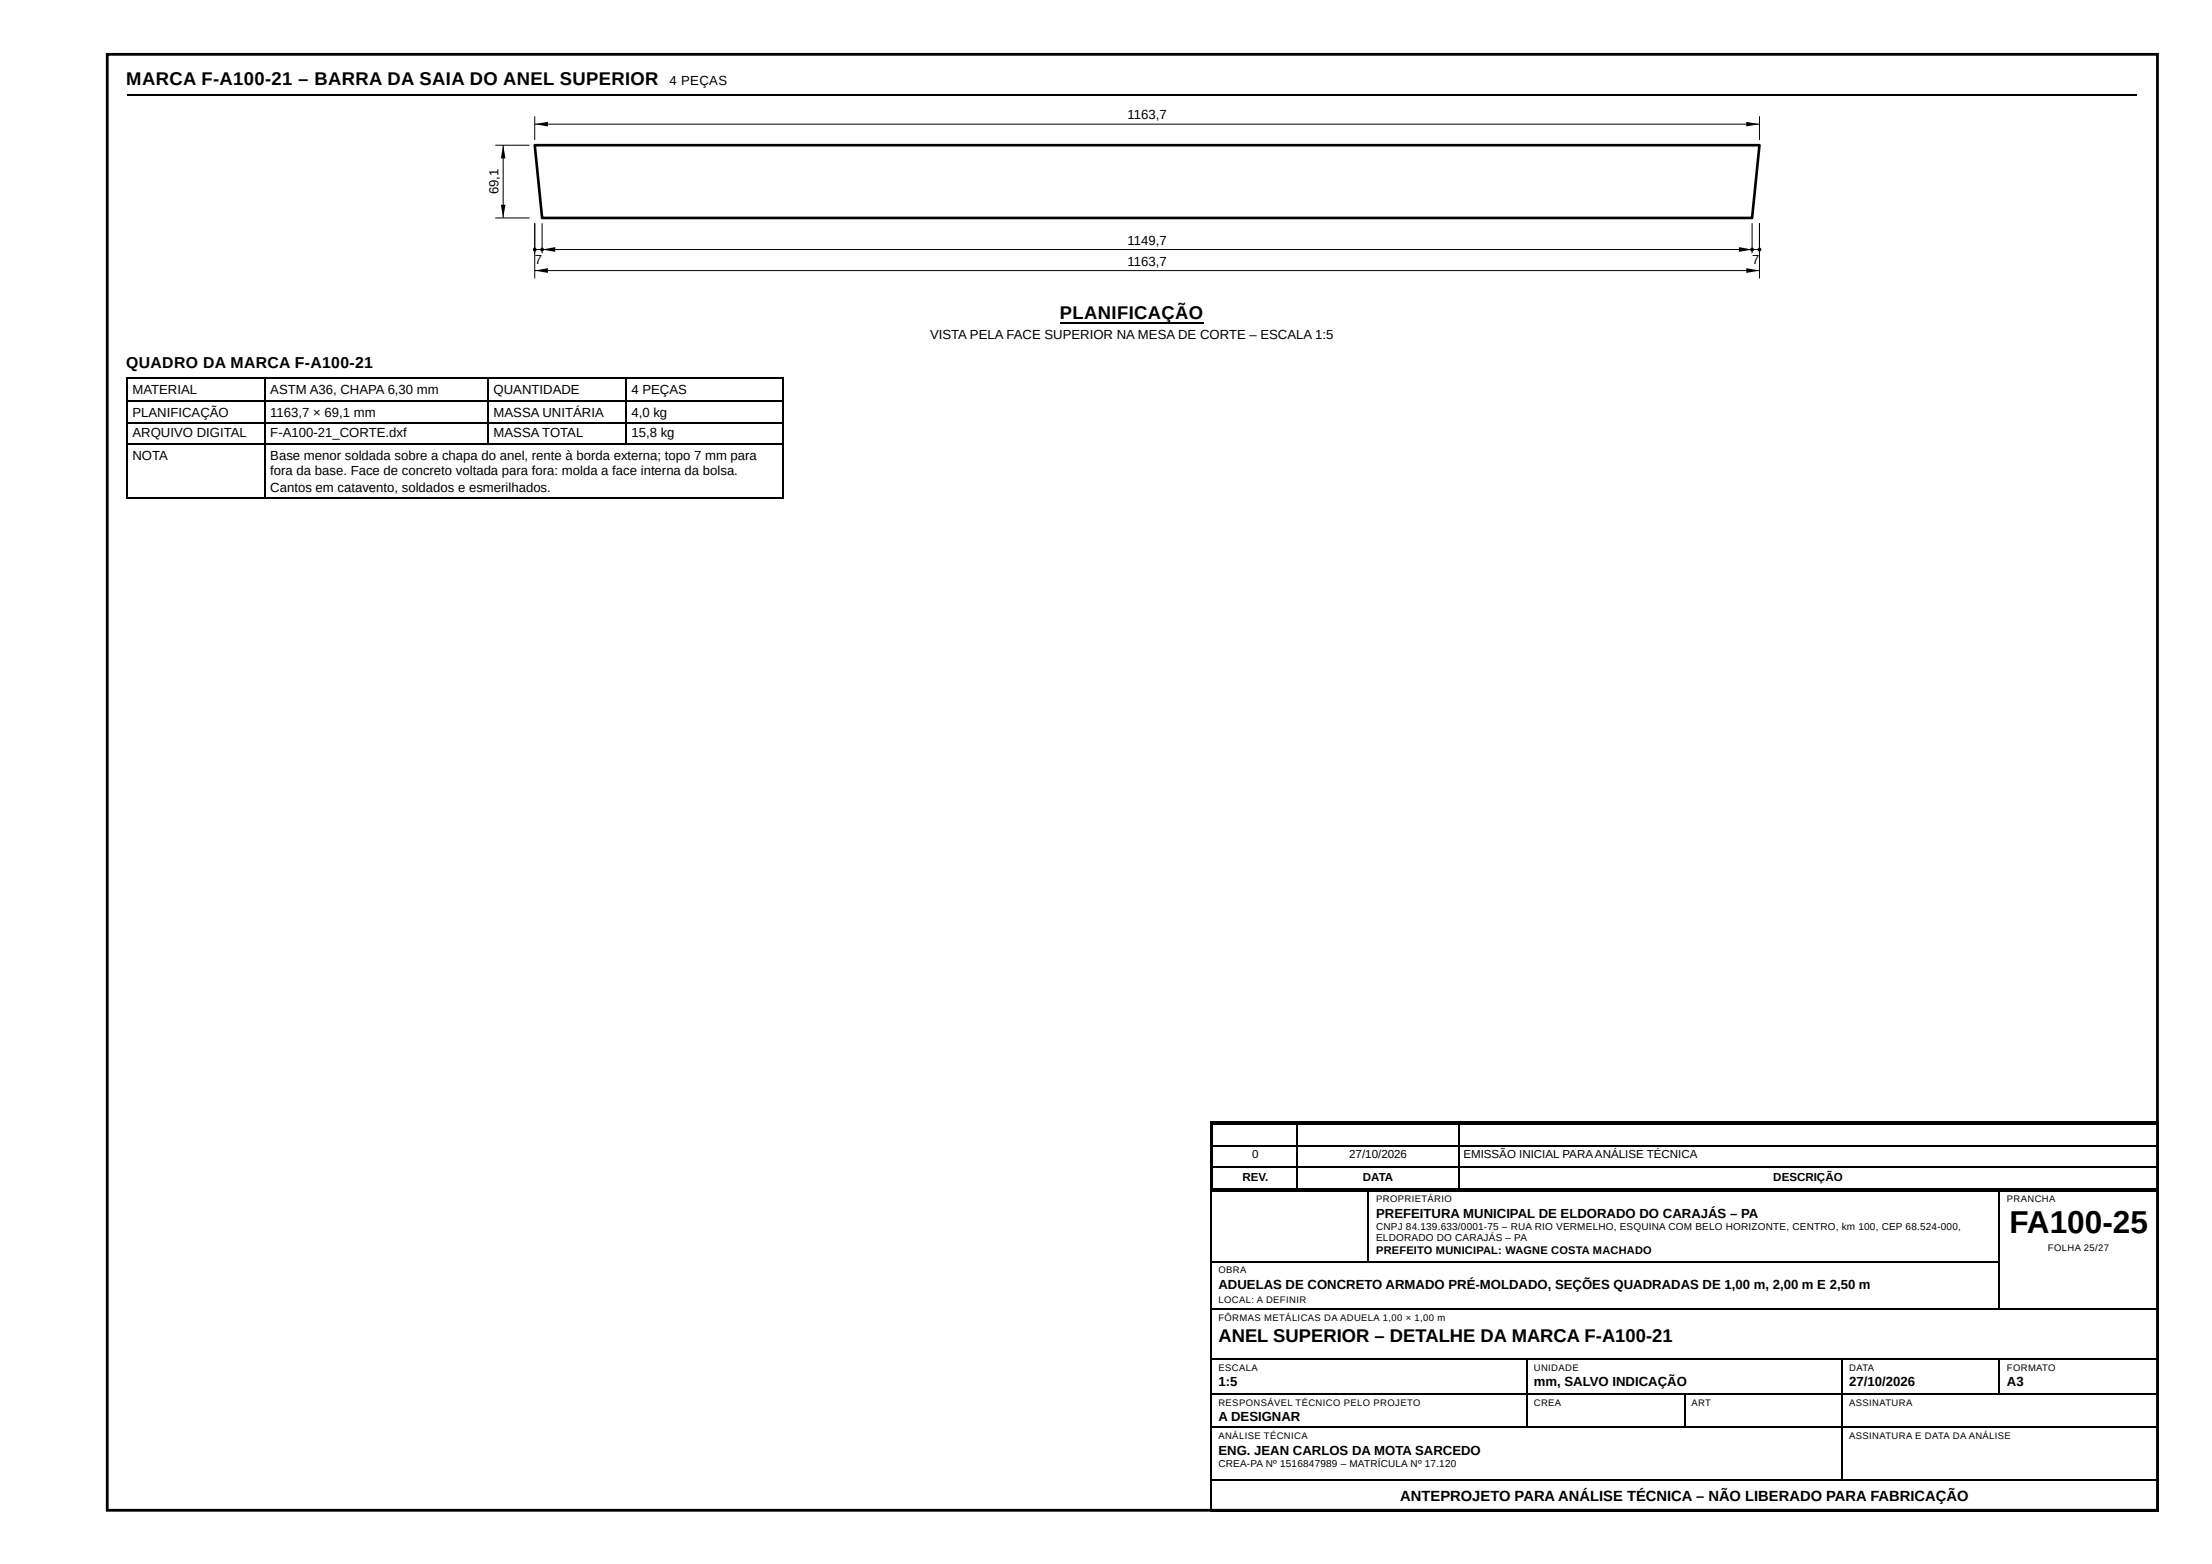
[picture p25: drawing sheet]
<svg xmlns="http://www.w3.org/2000/svg" width="420mm" height="297mm" viewBox="0 0 420 297" stroke-linecap="round" stroke-linejoin="round" font-family="sans-serif">
<defs><g id="words">
<text font-size="6" x="381.7" y="234.2">FA100-25</text>
<g font-size="3.5">
<text x="24" y="16.1">MARCA F-A100-21 – BARRA DA SAIA DO ANEL SUPERIOR</text>
<text x="201.4" y="60.6">PLANIFICAÇÃO</text>
<text x="231.5" y="254.8">ANEL SUPERIOR – DETALHE DA MARCA F-A100-21</text>
</g>
<text font-size="3" x="24" y="69.9">QUADRO DA MARCA F-A100-21</text>
<text font-size="2.8" x="266" y="285">ANTEPROJETO PARA ANÁLISE TÉCNICA – NÃO LIBERADO PARA FABRICAÇÃO</text>
<g font-size="2.5">
<text x="127.2" y="16.1">4 PEÇAS</text>
<text x="176.7" y="64.3">VISTA PELA FACE SUPERIOR NA MESA DE CORTE – ESCALA 1:5</text>
<text x="25.2" y="74.9">MATERIAL</text>
<text x="51.3" y="74.9">ASTM A36, CHAPA 6,30 mm</text>
<text x="93.8" y="74.9">QUANTIDADE</text>
<text x="120" y="74.9">4 PEÇAS</text>
<text x="25.2" y="79.1">PLANIFICAÇÃO</text>
<text x="25.2" y="83.1">ARQUIVO DIGITAL</text>
<text x="51.3" y="79.1">1163,7 × 69,1 mm</text>
<text x="51.3" y="83.1">F-A100-21_CORTE.dxf</text>
<text x="93.8" y="79.1">MASSA UNITÁRIA</text>
<text x="93.8" y="83.1">MASSA TOTAL</text>
<text x="120" y="79.1">4,0 kg</text>
<text x="120" y="83.1">15,8 kg</text>
<text x="25.2" y="87.3">NOTA</text>
<text x="51.3" y="87.3">Base menor soldada sobre a chapa do anel, rente à borda externa; topo 7 mm para</text>
<text x="51.3" y="90.2">fora da base. Face de concreto voltada para fora: molda a face interna da bolsa.</text>
<text x="51.3" y="93.4">Cantos em catavento, soldados e esmerilhados.</text>
<text x="261.4" y="231.2">PREFEITURA MUNICIPAL DE ELDORADO DO CARAJÁS – PA</text>
<text x="231.5" y="244.7">ADUELAS DE CONCRETO ARMADO PRÉ-MOLDADO, SEÇÕES QUADRADAS DE 1,00 m, 2,00 m E 2,50 m</text>
<text x="231.5" y="263.3">1:5</text>
<text x="291.4" y="263.3">mm, SALVO INDICAÇÃO</text>
<text x="351.3" y="263.3">27/10/2026</text>
<text x="381.2" y="263.3">A3</text>
<text x="231.5" y="269.9">A DESIGNAR</text>
<text x="231.5" y="276.2">ENG. JEAN CARLOS DA MOTA SARCEDO</text>
</g>
<g font-size="2.5" fill="#fff">
<text x="214.2" y="22.7">1163,7</text>
<text x="94.7" y="36.9" transform="rotate(-90 94.7 36.9)">69,,1</text>
<text x="214.2" y="46.5">1149,7</text>
<text x="101.6" y="50.1">7</text>
<text x="214.2" y="50.5">1163,7</text>
<text x="332.8" y="50.1">7</text>
</g>
<g font-size="2.2">
<text x="237.9" y="219.9">0</text>
<text x="256.3" y="219.9">27/10/2026</text>
<text x="278" y="219.9">EMISSÃO INICIAL PARAANÁLISE TÉCNICA</text>
<text x="236" y="224.4">REV.</text>
<text x="258.9" y="224.4">DATA</text>
<text x="336.9" y="224.4">DESCRIÇÃO</text>
</g>
<text font-size="2.1" x="261.4" y="238.1">PREFEITO MUNICIPAL: WAGNE COSTA MACHADO</text>
<g font-size="1.9">
<text x="261.4" y="233.6">CNPJ 84.139.633/0001-75 – RUA RIO VERMELHO, ESQUINA COM BELO HORIZONTE, CENTRO, km 100, CEP 68.524-000,</text>
<text x="261.4" y="235.7">ELDORADO DO CARAJÁS – PA</text>
<text x="231.5" y="278.6">CREA-PA Nº 1516847989 – MATRÍCULA Nº 17.120</text>
</g>
<g font-size="1.8">
<text x="261.4" y="228.3">PROPRIETÁRIO</text>
<text x="381.2" y="228.3">PRANCHA</text>
<text x="389" y="237.6">FOLHA 25/27</text>
<text x="231.5" y="241.8">OBRA</text>
<text x="231.5" y="247.4">LOCAL: A DEFINIR</text>
<text x="231.5" y="250.8">FÔRMAS METÁLICAS DA ADUELA 1,00 × 1,00 m</text>
<text x="231.5" y="260.4">ESCALA</text>
<text x="291.4" y="260.4">UNIDADE</text>
<text x="351.3" y="260.4">DATA</text>
<text x="381.2" y="260.4">FORMATO</text>
<text x="231.5" y="267">RESPONSÁVEL TÉCNICO PELO PROJETO</text>
<text x="291.4" y="267">CREA</text>
<text x="321.3" y="267">ART</text>
<text x="351.3" y="267">ASSINATURA</text>
<text x="231.5" y="273.3">ANÁLISE TÉCNICA</text>
<text x="351.3" y="273.3">ASSINATURA E DATA DA ANÁLISE</text>
</g>
</g></defs>
<g fill="none" stroke="#000" stroke-width=".26">
<path d="M24.1 18.1h381.8M24.1 71.8h124.9M24.1 76.1h124.9M24.2 71.7v23M50.4 71.7v23M92.7 71.7v12.7M118.9 71.7v12.7M148.8 71.7v23M201.4 61.3h27.2M24.1 80.3h124.9M24.1 84.3h124.9M24.1 94.6h124.9"/>
<path d="M229.9 213.1h180.2M230.1 213v74.1M230.2 213.4h179.9M230.2 217.6h179.9M230.3 213.3v12.7M246.5 213.3v12.7M277.2 213.3v12.7M410 213.3v12.7M229.9 226.1h180.2M230.2 221.6h179.9M230.2 225.8h179.9M230.2 239.6h149.7"/>
<path d="M260 226.2v13.5M379.8 226.2v22.5M410 226.2v60.9M230.2 248.6h179.9M230.2 258.1h179.9M290.1 258.2v13M349.9 258.2v23.1M379.8 258.2v6.6M230.2 264.7h179.9M230.2 271.1h179.9M320 264.8v6.4M230.2 281.1h179.9"/>
<path d="M230.2 286.9h179.9"/>
</g>
<path d="M101.6 27.6h232.6l-1.4 13.8h-229.8z" fill="none" stroke="#000" stroke-width=".5"/>
<path d="M94.1 27.6h6.5M95.6 27.6v13.8M101.6 22.1v4.5M101.6 23.6h232.6M334.2 22.1v4.5M94.1 41.4h6.5M101.6 42.4v10.5M101.6 47.4h232.6M101.6 51.4h232.6M103 42.4v6.5M332.8 42.4v6.5M334.2 42.4v10.5" fill="none" stroke="#000" stroke-width=".19"/>
<g fill="#000">
<path d="M95.6 27.6l.4 2.5h-.9zM101.6 23.6l2.5-.5v.9zM331.7 23.1l2.5 .5-2.5 .4zM95.1 38.9h.9l-.4 2.5zM101.6 51.4l2.5-.5v.9zM103 47.4l2.5-.5v.9zM330.3 46.9l2.5 .5-2.5 .4zM331.7 50.9l2.5 .5-2.5 .4z"/>
<circle cx="101.6" cy="47.4" r=".36"/>
<circle cx="103" cy="47.4" r=".36"/>
<circle cx="332.8" cy="47.4" r=".36"/>
<circle cx="334.2" cy="47.4" r=".36"/>
</g>
<path d="M20.4 10.3h389.4v276.5h-389.4z" fill="none" stroke="#000" stroke-width=".53"/>
<use href="#words"/>
</svg>
